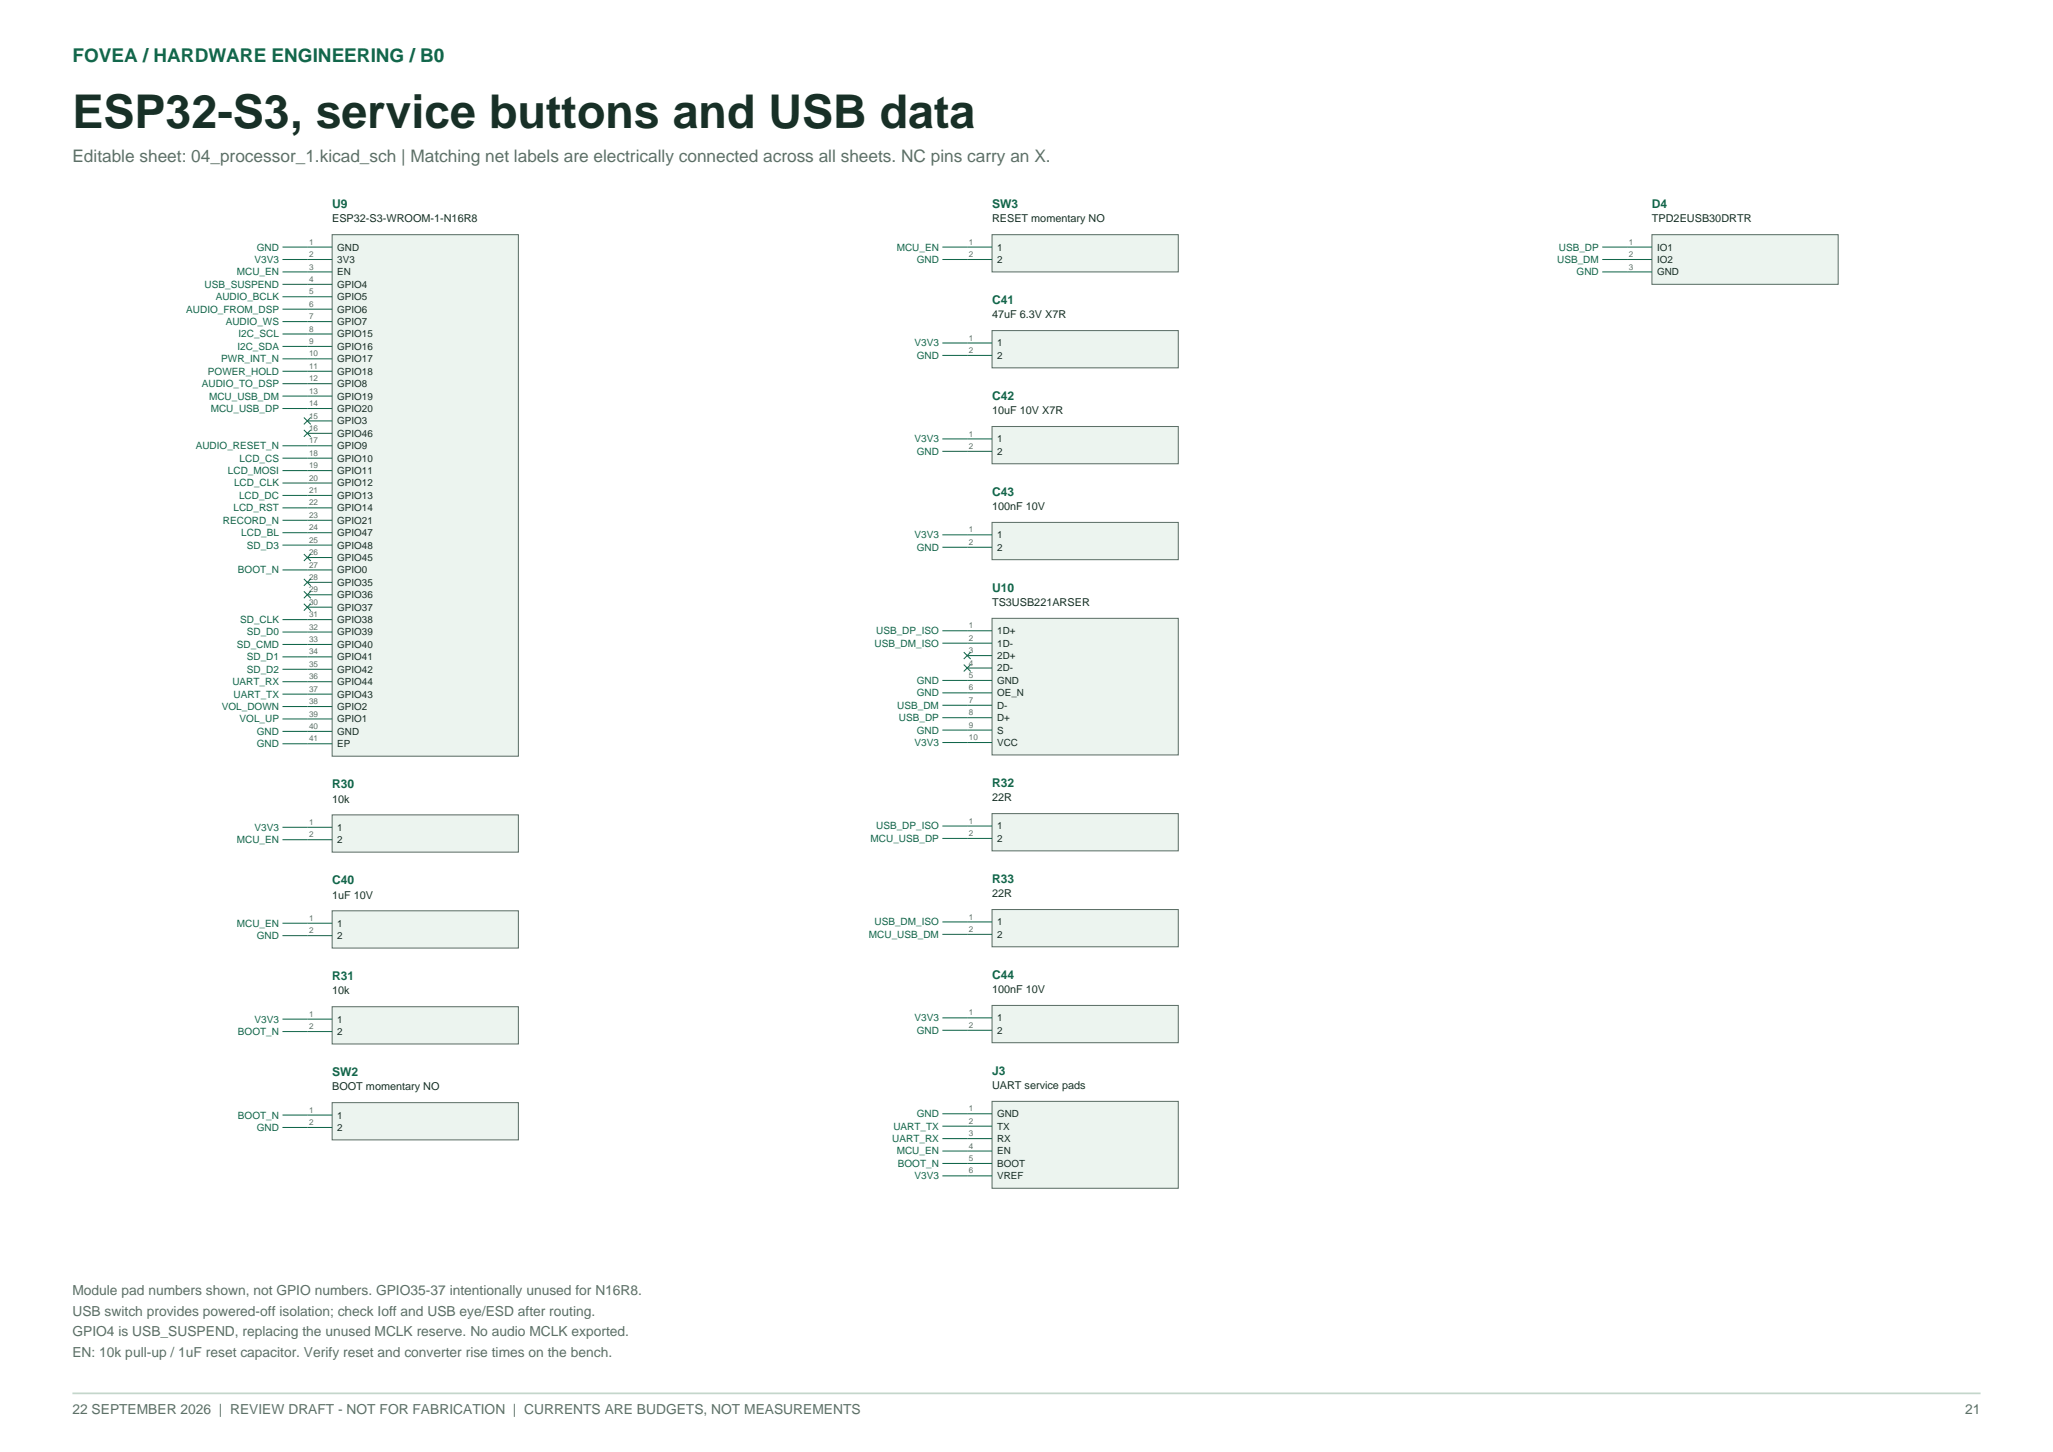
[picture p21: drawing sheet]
<svg xmlns="http://www.w3.org/2000/svg" width="420mm" height="297mm" viewBox="0 0 420 297" stroke-linecap="round" stroke-linejoin="round" font-family="sans-serif">
<defs><g id="words">
<text font-size="9.5" fill="#183027" x="14.8" y="26.1">ESP32-S3, service buttons and USB data</text>
<text font-size="3.9" fill="#12674b" x="14.8" y="12.7">FOVEA / HARDWARE ENGINEERING / B0</text>
<text font-size="3.5" fill="#5d7067" x="14.8" y="33.2">Editable sheet: 04_processor_1.kicad_sch | Matching net labels are electrically connected across all sheets. NC pins carry an X.</text>
<g font-size="2.8" fill="#5d7067">
<text x="14.8" y="264.9">Module pad numbers shown, not GPIO numbers. GPIO35-37 intentionally unused for N16R8.</text>
<text x="14.8" y="269.1">USB switch provides powered-off isolation; check Ioff and USB eye/ESD after routing.</text>
<text x="14.8" y="273.4">GPIO4 is USB_SUSPEND, replacing the unused MCLK reserve. No audio MCLK exported.</text>
<text x="14.8" y="277.6">EN: 10k pull-up / 1uF reset capacitor. Verify reset and converter rise times on the bench.</text>
<text x="14.8" y="289.2">22 SEPTEMBER 2026 | REVIEW DRAFT - NOT FOR FABRICATION | CURRENTS ARE BUDGETS, NOT MEASUREMENTS</text>
<text x="402" y="289.2">21</text>
</g>
<g font-size="2.5" fill="#12674b">
<text x="68" y="42.6">U9</text>
<text x="202.9" y="42.6">SW3</text>
<text x="338" y="42.6">D4</text>
<text x="202.9" y="62.2">C41</text>
<text x="202.9" y="81.8">C42</text>
<text x="202.9" y="101.5">C43</text>
<text x="202.9" y="121.1">U10</text>
<text x="68" y="161.3">R30</text>
<text x="202.9" y="161">R32</text>
<text x="68" y="180.9">C40</text>
<text x="202.9" y="180.6">R33</text>
<text x="68" y="200.5">R31</text>
<text x="202.9" y="200.3">C44</text>
<text x="68" y="220.1">SW2</text>
<text x="202.9" y="219.9">J3</text>
</g>
<g font-size="2.2" fill="#183027">
<text x="68" y="45.5">ESP32-S3-WROOM-1-N16R8</text>
<text x="202.9" y="45.5">RESET momentary NO</text>
<text x="338" y="45.5">TPD2EUSB30DRTR</text>
<text x="202.9" y="65.1">47uF 6.3V X7R</text>
<text x="202.9" y="84.7">10uF 10V X7R</text>
<text x="202.9" y="104.4">100nF 10V</text>
<text x="202.9" y="124">TS3USB221ARSER</text>
<text x="68" y="164.2">10k</text>
<text x="202.9" y="163.9">22R</text>
<text x="68" y="183.8">1uF 10V</text>
<text x="202.9" y="183.5">22R</text>
<text x="68" y="203.4">10k</text>
<text x="202.9" y="203.2">100nF 10V</text>
<text x="68" y="223">BOOT momentary NO</text>
<text x="202.9" y="222.8">UART service pads</text>
</g>
<g font-size="2" fill="#12674b">
<text x="52.1" y="53.8">V3V3</text>
<text x="52.5" y="51.2">GND</text>
<text x="183.4" y="51.2">MCU_EN</text>
<text x="187.5" y="53.8">GND</text>
<text x="318.6" y="53.8">USB_DM</text>
<text x="318.9" y="51.2">USB_DP</text>
<text x="41.8" y="58.9">USB_SUSPEND</text>
<text x="48.4" y="56.3">MCU_EN</text>
<text x="322.5" y="56.3">GND</text>
<text x="38.1" y="63.9">AUDIO_FROM_DSP</text>
<text x="44.1" y="61.4">AUDIO_BCLK</text>
<text x="46.2" y="66.5">AUDIO_WS</text>
<text x="48.6" y="71.6">I2C_SDA</text>
<text x="48.8" y="69">I2C_SCL</text>
<text x="187.1" y="70.9">V3V3</text>
<text x="42.5" y="76.6">POWER_HOLD</text>
<text x="45.3" y="74.1">PWR_INT_N</text>
<text x="187.5" y="73.4">GND</text>
<text x="41.3" y="79.2">AUDIO_TO_DSP</text>
<text x="42.8" y="81.7">MCU_USB_DM</text>
<text x="43.1" y="84.3">MCU_USB_DP</text>
<text x="40" y="91.9">AUDIO_RESET_N</text>
<text x="49" y="94.4">LCD_CS</text>
<text x="187.1" y="90.5">V3V3</text>
<text x="187.5" y="93">GND</text>
<text x="46.6" y="97">LCD_MOSI</text>
<text x="47.9" y="99.5">LCD_CLK</text>
<text x="45.6" y="107.1">RECORD_N</text>
<text x="47.8" y="104.6">LCD_RST</text>
<text x="48.9" y="102">LCD_DC</text>
<text x="49.4" y="109.7">LCD_BL</text>
<text x="50.5" y="112.2">SD_D3</text>
<text x="187.1" y="110.1">V3V3</text>
<text x="187.5" y="112.6">GND</text>
<text x="48.7" y="117.3">BOOT_N</text>
<text x="49.1" y="127.4">SD_CLK</text>
<text x="50.5" y="130">SD_D0</text>
<text x="179.2" y="129.7">USB_DP_ISO</text>
<text x="48.4" y="132.5">SD_CMD</text>
<text x="50.5" y="135.1">SD_D1</text>
<text x="50.5" y="137.6">SD_D2</text>
<text x="178.9" y="132.3">USB_DM_ISO</text>
<text x="47.5" y="140.1">UART_RX</text>
<text x="47.8" y="142.7">UART_TX</text>
<text x="187.5" y="139.9">GND</text>
<text x="187.5" y="142.4">GND</text>
<text x="45.4" y="145.2">VOL_DOWN</text>
<text x="49" y="147.8">VOL_UP</text>
<text x="183.6" y="145">USB_DM</text>
<text x="183.9" y="147.5">USB_DP</text>
<text x="52.5" y="150.3">GND</text>
<text x="52.5" y="152.8">GND</text>
<text x="187.1" y="152.6">V3V3</text>
<text x="187.5" y="150">GND</text>
<text x="48.4" y="172.5">MCU_EN</text>
<text x="52.1" y="169.9">V3V3</text>
<text x="178.1" y="172.2">MCU_USB_DP</text>
<text x="179.2" y="169.7">USB_DP_ISO</text>
<text x="48.4" y="189.5">MCU_EN</text>
<text x="177.8" y="191.8">MCU_USB_DM</text>
<text x="178.9" y="189.3">USB_DM_ISO</text>
<text x="52.5" y="192.1">GND</text>
<text x="52.1" y="209.2">V3V3</text>
<text x="187.1" y="208.9">V3V3</text>
<text x="48.7" y="211.7">BOOT_N</text>
<text x="187.5" y="211.4">GND</text>
<text x="48.7" y="228.8">BOOT_N</text>
<text x="52.5" y="231.3">GND</text>
<text x="182.5" y="233.6">UART_RX</text>
<text x="182.8" y="231.1">UART_TX</text>
<text x="187.5" y="228.5">GND</text>
<text x="183.4" y="236.1">MCU_EN</text>
<text x="183.7" y="238.7">BOOT_N</text>
<text x="187.1" y="241.2">V3V3</text>
</g>
<g font-size="2" fill="#183027">
<text x="69" y="51.2">GND</text>
<text x="69" y="53.8">3V3</text>
<text x="204" y="51.2">1</text>
<text x="204" y="53.8">2</text>
<text x="339" y="51.2">IO1</text>
<text x="339" y="53.8">IO2</text>
<text x="69" y="56.3">EN</text>
<text x="69" y="58.9">GPIO4</text>
<text x="339" y="56.3">GND</text>
<text x="69" y="61.4">GPIO5</text>
<text x="69" y="63.9">GPIO6</text>
<text x="69" y="66.5">GPIO7</text>
<text x="69" y="69">GPIO15</text>
<text x="69" y="71.6">GPIO16</text>
<text x="204" y="70.9">1</text>
<text x="69" y="74.1">GPIO17</text>
<text x="69" y="76.6">GPIO18</text>
<text x="204" y="73.4">2</text>
<text x="69" y="79.2">GPIO8</text>
<text x="69" y="81.7">GPIO19</text>
<text x="69" y="84.3">GPIO20</text>
<text x="69" y="86.8">GPIO3</text>
<text x="69" y="89.3">GPIO46</text>
<text x="69" y="91.9">GPIO9</text>
<text x="69" y="94.4">GPIO10</text>
<text x="204" y="90.5">1</text>
<text x="204" y="93">2</text>
<text x="69" y="97">GPIO11</text>
<text x="69" y="99.5">GPIO12</text>
<text x="69" y="102">GPIO13</text>
<text x="69" y="104.6">GPIO14</text>
<text x="69" y="107.1">GPIO21</text>
<text x="69" y="109.7">GPIO47</text>
<text x="69" y="112.2">GPIO48</text>
<text x="204" y="110.1">1</text>
<text x="204" y="112.6">2</text>
<text x="69" y="114.7">GPIO45</text>
<text x="69" y="117.3">GPIO0</text>
<text x="69" y="119.8">GPIO35</text>
<text x="69" y="122.4">GPIO36</text>
<text x="69" y="124.9">GPIO37</text>
<text x="69" y="127.4">GPIO38</text>
<text x="69" y="130">GPIO39</text>
<text x="204" y="129.7">1D+</text>
<text x="69" y="132.5">GPIO40</text>
<text x="69" y="135.1">GPIO41</text>
<text x="69" y="137.6">GPIO42</text>
<text x="204" y="132.3">1D-</text>
<text x="204" y="134.8">2D+</text>
<text x="204" y="137.3">2D-</text>
<text x="69" y="140.1">GPIO44</text>
<text x="69" y="142.7">GPIO43</text>
<text x="204" y="139.9">GND</text>
<text x="204" y="142.4">OE_N</text>
<text x="69" y="145.2">GPIO2</text>
<text x="69" y="147.8">GPIO1</text>
<text x="204" y="145">D-</text>
<text x="204" y="147.5">D+</text>
<text x="69" y="150.3">GND</text>
<text x="69" y="152.8">EP</text>
<text x="204" y="150">S</text>
<text x="204" y="152.6">VCC</text>
<text x="69" y="169.9">1</text>
<text x="69" y="172.5">2</text>
<text x="204" y="169.7">1</text>
<text x="204" y="172.2">2</text>
<text x="69" y="189.5">1</text>
<text x="204" y="189.3">1</text>
<text x="204" y="191.8">2</text>
<text x="69" y="192.1">2</text>
<text x="69" y="209.2">1</text>
<text x="204" y="208.9">1</text>
<text x="69" y="211.7">2</text>
<text x="204" y="211.4">2</text>
<text x="69" y="228.8">1</text>
<text x="69" y="231.3">2</text>
<text x="204" y="228.5">GND</text>
<text x="204" y="231.1">TX</text>
<text x="204" y="233.6">RX</text>
<text x="204" y="236.1">EN</text>
<text x="204" y="238.7">BOOT</text>
<text x="204" y="241.2">VREF</text>
</g>
<g font-size="1.7" fill="#5d7067">
<text x="63.2" y="50">1</text>
<text x="63.2" y="52.6">2</text>
<text x="198.2" y="50">1</text>
<text x="198.2" y="52.6">2</text>
<text x="333.2" y="50">1</text>
<text x="333.2" y="52.6">2</text>
<text x="63.2" y="55.1">3</text>
<text x="63.2" y="57.7">4</text>
<text x="333.2" y="55.1">3</text>
<text x="63.2" y="60.2">5</text>
<text x="63.2" y="62.7">6</text>
<text x="63.2" y="65.3">7</text>
<text x="63.2" y="67.8">8</text>
<text x="63.2" y="70.4">9</text>
<text x="198.2" y="69.7">1</text>
<text x="63.2" y="72.9">10</text>
<text x="63.2" y="75.4">11</text>
<text x="63.2" y="78">12</text>
<text x="198.2" y="72.2">2</text>
<text x="63.2" y="80.5">13</text>
<text x="63.2" y="83.1">14</text>
<text x="63.2" y="85.6">15</text>
<text x="63.2" y="88.1">16</text>
<text x="198.2" y="89.3">1</text>
<text x="63.2" y="90.7">17</text>
<text x="63.2" y="93.2">18</text>
<text x="63.2" y="95.8">19</text>
<text x="198.2" y="91.8">2</text>
<text x="63.2" y="98.3">20</text>
<text x="63.2" y="100.8">21</text>
<text x="63.2" y="103.4">22</text>
<text x="63.2" y="105.9">23</text>
<text x="63.2" y="108.5">24</text>
<text x="63.2" y="111">25</text>
<text x="63.2" y="113.5">26</text>
<text x="198.2" y="108.9">1</text>
<text x="198.2" y="111.4">2</text>
<text x="63.2" y="116.1">27</text>
<text x="63.2" y="118.6">28</text>
<text x="63.2" y="121.2">29</text>
<text x="63.2" y="123.7">30</text>
<text x="63.2" y="126.2">31</text>
<text x="63.2" y="128.8">32</text>
<text x="63.2" y="131.3">33</text>
<text x="198.2" y="128.5">1</text>
<text x="198.2" y="131.1">2</text>
<text x="63.2" y="133.9">34</text>
<text x="63.2" y="136.4">35</text>
<text x="198.2" y="133.6">3</text>
<text x="198.2" y="136.1">4</text>
<text x="63.2" y="138.9">36</text>
<text x="63.2" y="141.5">37</text>
<text x="198.2" y="138.7">5</text>
<text x="198.2" y="141.2">6</text>
<text x="198.2" y="143.8">7</text>
<text x="63.2" y="144">38</text>
<text x="63.2" y="146.6">39</text>
<text x="63.2" y="149.1">40</text>
<text x="198.2" y="146.3">8</text>
<text x="198.2" y="148.8">9</text>
<text x="63.2" y="151.6">41</text>
<text x="198.2" y="151.4">10</text>
<text x="63.2" y="168.7">1</text>
<text x="63.2" y="171.3">2</text>
<text x="198.2" y="168.5">1</text>
<text x="198.2" y="171">2</text>
<text x="63.2" y="188.3">1</text>
<text x="63.2" y="190.9">2</text>
<text x="198.2" y="188.1">1</text>
<text x="198.2" y="190.6">2</text>
<text x="63.2" y="208">1</text>
<text x="198.2" y="207.7">1</text>
<text x="63.2" y="210.5">2</text>
<text x="198.2" y="210.2">2</text>
<text x="63.2" y="227.6">1</text>
<text x="198.2" y="227.3">1</text>
<text x="63.2" y="230.1">2</text>
<text x="198.2" y="229.9">2</text>
<text x="198.2" y="232.4">3</text>
<text x="198.2" y="234.9">4</text>
<text x="198.2" y="237.5">5</text>
<text x="198.2" y="240">6</text>
</g>
</g></defs>
<path d="M14.8 285h390.4" fill="none" stroke="#c4d6cb" stroke-width=".35"/>
<path d="M68 48h38.1v106.7h-38.1z" fill-rule="evenodd" fill="#ecf4ef" stroke="#5d7067" stroke-width=".21"/>
<g fill="none" stroke="#12674b" stroke-width=".21">
<path d="M57.8 50.5h10.2M57.8 53.1h10.2M57.8 55.6h10.2M57.8 58.2h10.2M57.8 60.7h10.2M57.8 63.2h10.2M57.8 65.8h10.2M57.8 68.3h10.2M57.8 70.9h10.2M57.8 73.4h10.2M57.8 75.9h10.2M57.8 78.5h10.2"/>
<path d="M57.8 81h10.2M57.8 83.6h10.2M57.8 91.2h10.2M57.8 93.7h10.2M57.8 96.3h10.2M57.8 98.8h10.2M62.2 85.4l1.4 1.4M62.2 87.9l1.4 1.4M62.9 86.1h5.1M62.9 88.6h5.1M63.6 85.4l-1.4 1.4M63.6 87.9l-1.4 1.4"/>
<path d="M57.8 101.3h10.2M57.8 103.9h10.2M57.8 106.4h10.2M57.8 109h10.2M57.8 111.5h10.2M57.8 116.6h10.2M62.2 113.3l1.4 1.4M62.2 118.4l1.4 1.4M62.9 114h5.1M62.9 119.1h5.1M63.6 113.3l-1.4 1.4M63.6 118.4l-1.4 1.4"/>
<path d="M57.8 126.7h10.2M57.8 129.3h10.2M57.8 131.8h10.2M57.8 134.4h10.2M57.8 136.9h10.2M57.8 139.4h10.2M62.2 121l1.4 1.4M62.2 123.5l1.4 1.4M62.9 121.7h5.1M62.9 124.2h5.1M63.6 121l-1.4 1.4M63.6 123.5l-1.4 1.4"/>
<path d="M57.8 142h10.2M57.8 144.5h10.2M57.8 147.1h10.2M57.8 149.6h10.2M57.8 152.1h10.2"/>
</g>
<path d="M68 166.7h38.1v7.6h-38.1z" fill-rule="evenodd" fill="#ecf4ef" stroke="#5d7067" stroke-width=".21"/>
<path d="M57.8 169.2h10.2M57.8 171.8h10.2" fill="none" stroke="#12674b" stroke-width=".21"/>
<path d="M68 186.3h38.1v7.6h-38.1z" fill-rule="evenodd" fill="#ecf4ef" stroke="#5d7067" stroke-width=".21"/>
<path d="M57.8 188.8h10.2M57.8 191.4h10.2" fill="none" stroke="#12674b" stroke-width=".21"/>
<path d="M68 205.9h38.1v7.6h-38.1z" fill-rule="evenodd" fill="#ecf4ef" stroke="#5d7067" stroke-width=".21"/>
<path d="M57.8 208.5h10.2M57.8 211h10.2" fill="none" stroke="#12674b" stroke-width=".21"/>
<path d="M68 225.5h38.1v7.7h-38.1z" fill-rule="evenodd" fill="#ecf4ef" stroke="#5d7067" stroke-width=".21"/>
<path d="M57.8 228.1h10.2M57.8 230.6h10.2" fill="none" stroke="#12674b" stroke-width=".21"/>
<path d="M202.9 48h38.1v7.6h-38.1z" fill-rule="evenodd" fill="#ecf4ef" stroke="#5d7067" stroke-width=".21"/>
<path d="M192.8 50.5h10.1M192.8 53.1h10.1" fill="none" stroke="#12674b" stroke-width=".21"/>
<path d="M202.9 67.6h38.1v7.6h-38.1z" fill-rule="evenodd" fill="#ecf4ef" stroke="#5d7067" stroke-width=".21"/>
<path d="M192.8 70.2h10.1M192.8 72.7h10.1" fill="none" stroke="#12674b" stroke-width=".21"/>
<path d="M202.9 87.2h38.1v7.7h-38.1z" fill-rule="evenodd" fill="#ecf4ef" stroke="#5d7067" stroke-width=".21"/>
<path d="M192.8 89.8h10.1M192.8 92.3h10.1" fill="none" stroke="#12674b" stroke-width=".21"/>
<path d="M202.9 106.9h38.1v7.6h-38.1z" fill-rule="evenodd" fill="#ecf4ef" stroke="#5d7067" stroke-width=".21"/>
<path d="M192.8 109.4h10.1M192.8 111.9h10.1" fill="none" stroke="#12674b" stroke-width=".21"/>
<path d="M202.9 126.5h38.1v27.9h-38.1z" fill-rule="evenodd" fill="#ecf4ef" stroke="#5d7067" stroke-width=".21"/>
<g fill="none" stroke="#12674b" stroke-width=".21">
<path d="M192.8 129h10.1M192.8 131.6h10.1M192.8 139.2h10.1M197.2 133.4l1.4 1.4M197.2 135.9l1.4 1.4M197.9 134.1h5M197.9 136.6h5M198.6 133.4l-1.4 1.4M198.6 135.9l-1.4 1.4M192.8 141.7h10.1M192.8 144.3h10.1M192.8 146.8h10.1"/>
<path d="M192.8 149.3h10.1M192.8 151.9h10.1"/>
</g>
<path d="M202.9 166.4h38.1v7.6h-38.1z" fill-rule="evenodd" fill="#ecf4ef" stroke="#5d7067" stroke-width=".21"/>
<path d="M192.8 169h10.1M192.8 171.5h10.1" fill="none" stroke="#12674b" stroke-width=".21"/>
<path d="M202.9 186h38.1v7.7h-38.1z" fill-rule="evenodd" fill="#ecf4ef" stroke="#5d7067" stroke-width=".21"/>
<path d="M192.8 188.6h10.1M192.8 191.1h10.1" fill="none" stroke="#12674b" stroke-width=".21"/>
<path d="M202.9 205.7h38.1v7.6h-38.1z" fill-rule="evenodd" fill="#ecf4ef" stroke="#5d7067" stroke-width=".21"/>
<path d="M192.8 208.2h10.1M192.8 210.7h10.1" fill="none" stroke="#12674b" stroke-width=".21"/>
<path d="M202.9 225.3h38.1v17.8h-38.1z" fill-rule="evenodd" fill="#ecf4ef" stroke="#5d7067" stroke-width=".21"/>
<path d="M192.8 227.8h10.1M192.8 230.4h10.1M192.8 232.9h10.1M192.8 235.4h10.1M192.8 238h10.1M192.8 240.5h10.1" fill="none" stroke="#12674b" stroke-width=".21"/>
<path d="M338 48h38.1v10.2h-38.1z" fill-rule="evenodd" fill="#ecf4ef" stroke="#5d7067" stroke-width=".21"/>
<path d="M327.8 50.5h10.2M327.8 53.1h10.2M327.8 55.6h10.2" fill="none" stroke="#12674b" stroke-width=".21"/>
<use href="#words"/>
</svg>
